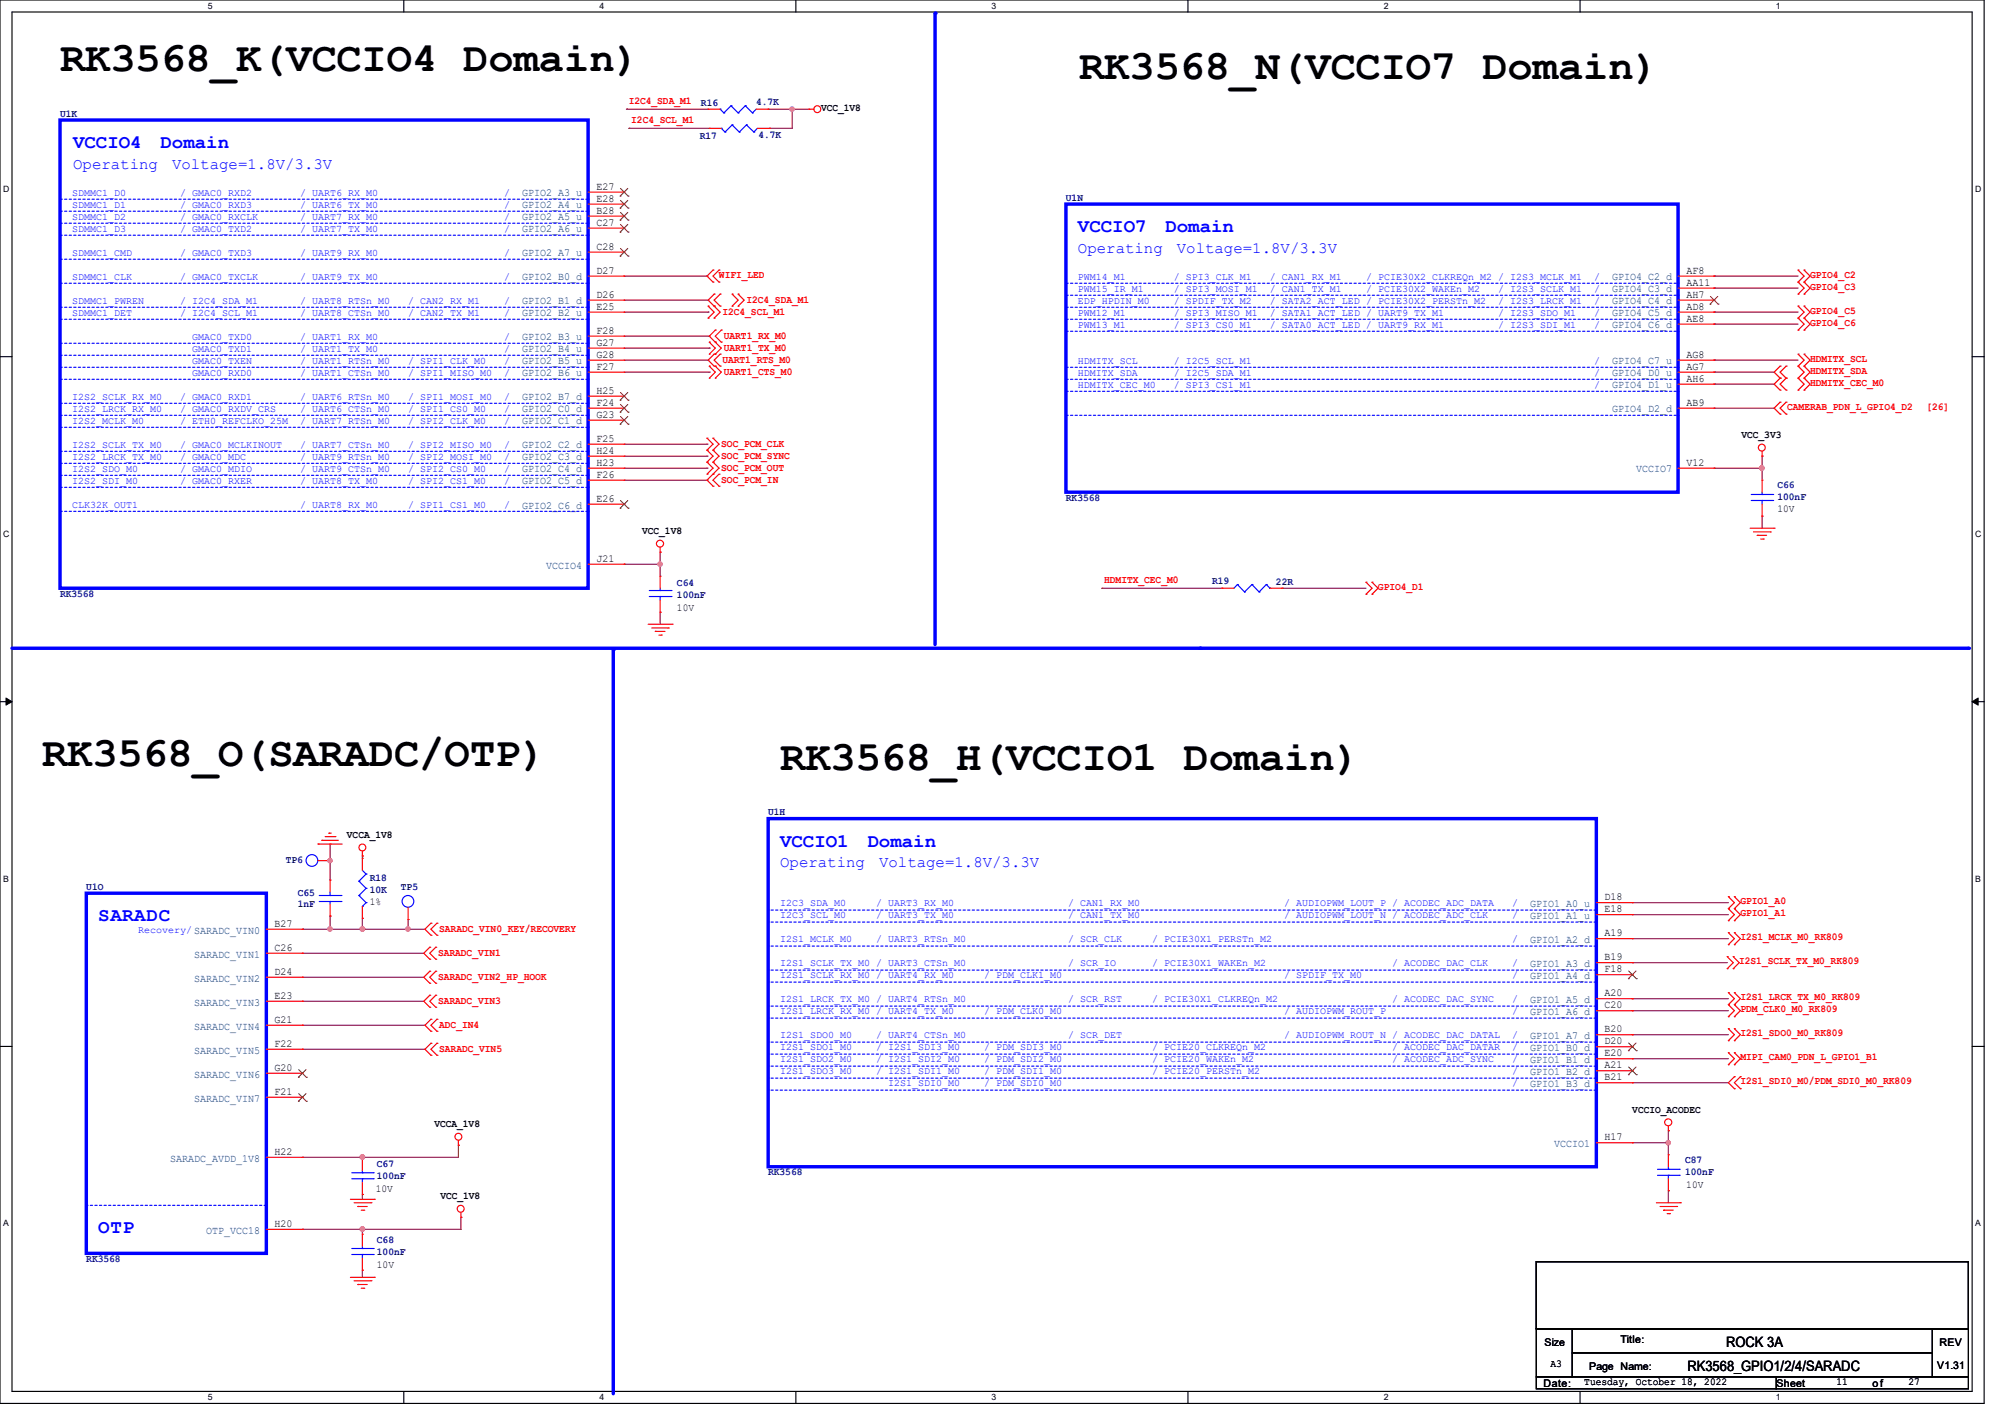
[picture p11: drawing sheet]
<svg xmlns="http://www.w3.org/2000/svg" width="297mm" height="210mm" viewBox="0 0 297 210" stroke-linecap="round" stroke-linejoin="round" font-family="sans-serif">
<defs><g id="words">
<g font-size="6.2">
<text x="8.9" y="10.5">RK3568_K(VCCIO4 Domain)</text>
<text x="159.9" y="11.8">RK3568_N(VCCIO7 Domain)</text>
<text x="6.2" y="113.5">RK3568_O(SARADC/OTP)</text>
<text x="115.6" y="114">RK3568_H(VCCIO1 Domain)</text>
</g>
<g font-size="2.8" fill="#00f">
<text x="10.8" y="21.9">VCCIO4</text>
<text x="23.8" y="21.9">Domain</text>
<text x="159.7" y="34.4">VCCIO7</text>
<text x="172.6" y="34.4">Domain</text>
<text x="115.6" y="125.4">VCCIO1</text>
<text x="128.5" y="125.4">Domain</text>
<text x="14.6" y="136.4">SARADC</text>
<text x="14.6" y="182.7">OTP</text>
</g>
<g font-size="2.3" fill="#00f">
<text x="10.8" y="25">Operating</text>
<text x="25.5" y="25">Voltage=1.8V/3.3V</text>
<text x="159.7" y="37.5">Operating</text>
<text x="174.3" y="37.5">Voltage=1.8V/3.3V</text>
<text x="115.6" y="128.5">Operating</text>
<text x="130.2" y="128.5">Voltage=1.8V/3.3V</text>
</g>
<g font-size="2.1">
<text x="250" y="203">RK3568_GPIO1/2/4/SARADC</text>
<text x="255.7" y="199.5">ROCK 3A</text>
</g>
<g font-size="1.6" fill="#00007f">
<text x="8.9" y="17.3">U1K</text>
<text x="103.8" y="15.7">R16</text>
<text x="112" y="15.5">4.7K</text>
<text x="103.7" y="20.7">R17</text>
<text x="112.3" y="20.5">4.7K</text>
<text x="157.9" y="29.7">U1N</text>
<text x="157.9" y="74.2">RK3568</text>
<text x="263.3" y="72.2">C66</text>
<text x="263.3" y="74">100nF</text>
<text x="8.9" y="88.4">RK3568</text>
<text x="100.3" y="86.8">C64</text>
<text x="100.3" y="88.6">100nF</text>
<text x="179.6" y="86.4">R19</text>
<text x="189" y="86.6">22R</text>
<text x="113.8" y="120.7">U1H</text>
<text x="12.8" y="131.8">U1O</text>
<text x="42.3" y="127.8">TP6</text>
<text x="54.8" y="130.5">R18</text>
<text x="59.4" y="131.8">TP5</text>
<text x="44.1" y="132.7">C65</text>
<text x="44.1" y="134.3">1nF</text>
<text x="54.8" y="132.3">10K</text>
<text x="55.8" y="172.8">C67</text>
<text x="249.6" y="172.3">C87</text>
<text x="55.8" y="174.6">100nF</text>
<text x="113.8" y="174.1">RK3568</text>
<text x="249.6" y="174.1">100nF</text>
<text x="55.8" y="184.1">C68</text>
<text x="55.8" y="185.8">100nF</text>
<text x="12.8" y="186.9">RK3568</text>
</g>
<g font-size="1.6" fill="#f00">
<text x="93.1" y="15.4">I2C4_SDA_M1</text>
<text x="93.5" y="18.2">I2C4_SCL_M1</text>
<text x="106.5" y="41.1">WIFI_LED</text>
<text x="268.1" y="41.1">GPIO4_C2</text>
<text x="107" y="46.6">I2C4_SCL_M1</text>
<text x="110.6" y="44.8">I2C4_SDA_M1</text>
<text x="268.1" y="42.9">GPIO4_C3</text>
<text x="268.1" y="46.4">GPIO4_C5</text>
<text x="107" y="53.7">UART1_RTS_M0</text>
<text x="107.2" y="51.9">UART1_TX_M0</text>
<text x="107.2" y="50.2">UART1_RX_M0</text>
<text x="268.1" y="53.5">HDMITX_SCL</text>
<text x="268.1" y="48.2">GPIO4_C6</text>
<text x="107.2" y="55.5">UART1_CTS_M0</text>
<text x="268.1" y="57.1">HDMITX_CEC_M0</text>
<text x="268.1" y="55.3">HDMITX_SDA</text>
<text x="264.7" y="60.7">CAMERAB_PDN_L_GPIO4_D2</text>
<text x="285.4" y="60.7">[26]</text>
<text x="106.8" y="67.9">SOC_PCM_SYNC</text>
<text x="106.8" y="69.7">SOC_PCM_OUT</text>
<text x="106.8" y="66.2">SOC_PCM_CLK</text>
<text x="106.8" y="71.5">SOC_PCM_IN</text>
<text x="163.6" y="86.4">HDMITX_CEC_M0</text>
<text x="204.1" y="87.3">GPIO4_D1</text>
<text x="257.8" y="133.9">GPIO1_A0</text>
<text x="257.8" y="135.7">GPIO1_A1</text>
<text x="64.9" y="141.6">SARADC_VIN1</text>
<text x="65.1" y="138">SARADC_VIN0_KEY/RECOVERY</text>
<text x="257.6" y="142.8">I2S1_SCLK_TX_M0_RK809</text>
<text x="257.8" y="139.2">I2S1_MCLK_M0_RK809</text>
<text x="64.9" y="145.1">SARADC_VIN2_HP_HOOK</text>
<text x="64.9" y="148.7">SARADC_VIN3</text>
<text x="257.8" y="149.9">PDM_CLK0_M0_RK809</text>
<text x="257.8" y="148.1">I2S1_LRCK_TX_M0_RK809</text>
<text x="65.1" y="155.8">SARADC_VIN5</text>
<text x="65.1" y="152.2">ADC_IN4</text>
<text x="257.8" y="153.5">I2S1_SDO0_M0_RK809</text>
<text x="257.8" y="157">MIPI_CAM0_PDN_L_GPIO1_B1</text>
<text x="257.8" y="160.6">I2S1_SDI0_M0/PDM_SDI0_M0_RK809</text>
</g>
<g font-size="1.6">
<text x="121.6" y="16.4">VCC_1V8</text>
<text x="88.3" y="28.1">E27</text>
<text x="88.3" y="29.8">E28</text>
<text x="88.3" y="31.6">B28</text>
<text x="88.3" y="33.4">C27</text>
<text x="88.3" y="37">C28</text>
<text x="88.3" y="40.5">D27</text>
<text x="249.8" y="40.5">AF8</text>
<text x="88.3" y="44.1">D26</text>
<text x="88.3" y="45.8">E25</text>
<text x="249.8" y="42.3">AA11</text>
<text x="249.8" y="44.1">AH7</text>
<text x="249.8" y="45.8">AD8</text>
<text x="249.8" y="47.6">AE8</text>
<text x="88.3" y="49.4">F28</text>
<text x="88.3" y="51.2">G27</text>
<text x="88.3" y="53">G28</text>
<text x="249.8" y="53">AG8</text>
<text x="88.3" y="54.7">F27</text>
<text x="88.3" y="58.3">H25</text>
<text x="249.8" y="54.7">AG7</text>
<text x="249.8" y="56.5">AH6</text>
<text x="88.3" y="60.1">F24</text>
<text x="88.3" y="61.8">G23</text>
<text x="88.3" y="65.4">F25</text>
<text x="249.8" y="60.1">AB9</text>
<text x="258" y="64.9">VCC_3V3</text>
<text x="88.3" y="67.2">H24</text>
<text x="88.3" y="69">H23</text>
<text x="88.3" y="70.7">F26</text>
<text x="249.8" y="69">V12</text>
<text x="88.3" y="74.3">E26</text>
<text x="263.3" y="75.9">10V</text>
<text x="88.3" y="83.2">J21</text>
<text x="95.1" y="79.2">VCC_1V8</text>
<text x="100.3" y="90.5">10V</text>
<text x="51.4" y="124.1">VCCA_1V8</text>
<text x="40.7" y="137.2">B27</text>
<text x="54.8" y="134">1%</text>
<text x="237.7" y="133.3">D18</text>
<text x="237.7" y="135.1">E18</text>
<text x="40.7" y="140.8">C26</text>
<text x="237.7" y="138.6">A19</text>
<text x="237.7" y="142.2">B19</text>
<text x="237.7" y="144">F18</text>
<text x="40.7" y="144.4">D24</text>
<text x="40.7" y="147.9">E23</text>
<text x="237.7" y="147.5">A20</text>
<text x="237.7" y="149.3">C20</text>
<text x="40.7" y="151.5">G21</text>
<text x="40.7" y="155">F22</text>
<text x="237.7" y="152.9">B20</text>
<text x="237.7" y="154.6">D20</text>
<text x="40.7" y="158.6">G20</text>
<text x="237.7" y="156.4">E20</text>
<text x="237.7" y="158.2">A21</text>
<text x="237.7" y="160">B21</text>
<text x="40.7" y="162.1">F21</text>
<text x="64.3" y="167">VCCA_1V8</text>
<text x="241.8" y="164.8">VCCIO_ACODEC</text>
<text x="40.7" y="171">H22</text>
<text x="237.7" y="168.9">H17</text>
<text x="55.7" y="176.5">10V</text>
<text x="65.2" y="177.6">VCC_1V8</text>
<text x="249.8" y="176">10V</text>
<text x="40.7" y="181.7">H20</text>
<text x="55.8" y="187.7">10V</text>
<text x="228.8" y="199.3">Size</text>
<text x="229.7" y="202.5">A3</text>
<text x="235.4" y="202.9">Page Name:</text>
<text x="240" y="199">Title:</text>
<text x="287" y="202.7">V1.31</text>
<text x="287.3" y="199.3">REV</text>
<text x="228.6" y="205.4">Date:</text>
<text x="234.7" y="205.1">Tuesday, October 18, 2022</text>
<text x="263.1" y="205.4">Sheet</text>
<text x="272" y="205.1">11</text>
<text x="277.4" y="205.4">o f</text>
<text x="282.7" y="205.1">27</text>
</g>
<g font-size="1.6" fill="#003f7f">
<text x="77.3" y="29.1">GPIO2_A3_u</text>
<text x="77.3" y="30.9">GPIO2_A4_u</text>
<text x="77.3" y="32.6">GPIO2_A5_u</text>
<text x="77.3" y="34.4">GPIO2_A6_u</text>
<text x="77.3" y="38">GPIO2_A7_u</text>
<text x="77.3" y="41.5">GPIO2_B0_d</text>
<text x="238.8" y="41.5">GPIO4_C2_d</text>
<text x="77.3" y="45.1">GPIO2_B1_d</text>
<text x="77.3" y="46.9">GPIO2_B2_u</text>
<text x="238.8" y="43.3">GPIO4_C3_d</text>
<text x="238.8" y="45.1">GPIO4_C4_d</text>
<text x="238.8" y="46.9">GPIO4_C5_d</text>
<text x="77.3" y="50.4">GPIO2_B3_u</text>
<text x="77.3" y="52.2">GPIO2_B4_u</text>
<text x="77.3" y="54">GPIO2_B5_u</text>
<text x="238.8" y="48.6">GPIO4_C6_d</text>
<text x="238.8" y="54">GPIO4_C7_u</text>
<text x="77.3" y="55.8">GPIO2_B6_u</text>
<text x="77.3" y="59.3">GPIO2_B7_d</text>
<text x="238.8" y="55.8">GPIO4_D0_u</text>
<text x="238.8" y="57.5">GPIO4_D1_u</text>
<text x="77.3" y="61.1">GPIO2_C0_d</text>
<text x="77.3" y="62.9">GPIO2_C1_d</text>
<text x="238.8" y="61.1">GPIO4_D2_d</text>
<text x="77.3" y="66.4">GPIO2_C2_d</text>
<text x="77.3" y="68.2">GPIO2_C3_d</text>
<text x="77.3" y="70">GPIO2_C4_d</text>
<text x="77.3" y="71.8">GPIO2_C5_d</text>
<text x="242.4" y="70">VCCIO7</text>
<text x="77.3" y="75.3">GPIO2_C6_d</text>
<text x="80.9" y="84.2">VCCIO4</text>
<text x="226.7" y="134.3">GPIO1_A0_u</text>
<text x="226.7" y="136.1">GPIO1_A1_u</text>
<text x="28.8" y="141.8">SARADC_VIN1</text>
<text x="226.7" y="139.7">GPIO1_A2_d</text>
<text x="226.7" y="143.2">GPIO1_A3_d</text>
<text x="28.8" y="145.4">SARADC_VIN2</text>
<text x="28.8" y="148.9">SARADC_VIN3</text>
<text x="226.7" y="145">GPIO1_A4_d</text>
<text x="226.7" y="148.6">GPIO1_A5_d</text>
<text x="28.8" y="152.5">SARADC_VIN4</text>
<text x="226.7" y="150.3">GPIO1_A6_d</text>
<text x="226.7" y="153.9">GPIO1_A7_d</text>
<text x="226.7" y="155.7">GPIO1_B0_d</text>
<text x="28.8" y="156">SARADC_VIN5</text>
<text x="28.8" y="159.6">SARADC_VIN6</text>
<text x="226.7" y="157.4">GPIO1_B1_d</text>
<text x="226.7" y="159.2">GPIO1_B2_d</text>
<text x="226.7" y="161">GPIO1_B3_d</text>
<text x="28.8" y="163.2">SARADC_VIN7</text>
<text x="25.2" y="172">SARADC_AVDD_1V8</text>
<text x="230.3" y="169.9">VCCIO1</text>
<text x="30.6" y="182.7">OTP_VCC18</text>
</g>
<g font-size="1.5" fill="#00f">
<text x="10.7" y="29">SDMMC1_D0</text>
<text x="26.7" y="29">/ GMAC0_RXD2</text>
<text x="44.4" y="29">/ UART6_RX_M0</text>
<text x="74.7" y="29">/</text>
<text x="10.7" y="30.7">SDMMC1_D1</text>
<text x="10.7" y="34.3">SDMMC1_D3</text>
<text x="10.7" y="32.5">SDMMC1_D2</text>
<text x="26.7" y="32.5">/ GMAC0_RXCLK</text>
<text x="26.7" y="34.3">/ GMAC0_TXD2</text>
<text x="26.7" y="30.7">/ GMAC0_RXD3</text>
<text x="44.4" y="32.5">/ UART7_RX_M0</text>
<text x="44.4" y="34.3">/ UART7_TX_M0</text>
<text x="44.5" y="30.7">/ UART6_TX_M0</text>
<text x="74.7" y="30.7">/</text>
<text x="74.7" y="34.3">/</text>
<text x="74.7" y="32.5">/</text>
<text x="10.7" y="37.8">SDMMC1_CMD</text>
<text x="10.7" y="41.4">SDMMC1_CLK</text>
<text x="26.7" y="37.8">/ GMAC0_TXD3</text>
<text x="26.7" y="41.4">/ GMAC0_TXCLK</text>
<text x="44.4" y="37.8">/ UART9_RX_M0</text>
<text x="44.4" y="41.4">/ UART9_TX_M0</text>
<text x="74.7" y="41.4">/</text>
<text x="74.7" y="37.8">/</text>
<text x="159.7" y="41.4">PWM14_M1</text>
<text x="173.9" y="41.4">/ SPI3_CLK_M1</text>
<text x="188.1" y="41.4">/ CAN1_RX_M1</text>
<text x="202.4" y="41.4">/ PCIE30X2_CLKREQn_M2 / I2S3_MCLK_M1</text>
<text x="236.1" y="41.4">/</text>
<text x="10.7" y="45">SDMMC1_PWREN</text>
<text x="10.7" y="46.7">SDMMC1_DET</text>
<text x="26.7" y="45">/ I2C4_SDA_M1</text>
<text x="26.7" y="46.7">/ I2C4_SCL_M1</text>
<text x="44.4" y="45">/ UART8_RTSn_M0</text>
<text x="44.5" y="46.7">/ UART8_CTSn_M0</text>
<text x="60.5" y="45">/ CAN2_RX_M1</text>
<text x="60.5" y="46.7">/ CAN2_TX_M1</text>
<text x="74.7" y="46.7">/</text>
<text x="74.7" y="45">/</text>
<text x="159.7" y="46.7">PWM12_M1</text>
<text x="159.7" y="45">EDP_HPDIN_M0</text>
<text x="159.7" y="43.2">PWM15_IR_M1</text>
<text x="173.9" y="43.2">/ SPI3_MOSI_M1</text>
<text x="173.9" y="46.7">/ SPI3_MISO_M1</text>
<text x="173.9" y="45">/ SPDIF_TX_M2</text>
<text x="188.1" y="45">/ SATA2_ACT_LED / PCIE30X2_PERSTn_M2</text>
<text x="188.1" y="43.2">/ CAN1_TX_M1</text>
<text x="188.1" y="46.7">/ SATA1_ACT_LED / UART9_TX_M1</text>
<text x="202.4" y="43.2">/ PCIE30X2_WAKEn_M2</text>
<text x="221.9" y="43.2">/ I2S3_SCLK_M1</text>
<text x="221.9" y="46.7">/ I2S3_SDO_M1</text>
<text x="221.9" y="45">/ I2S3_LRCK_M1</text>
<text x="236.1" y="45">/</text>
<text x="236.1" y="46.7">/</text>
<text x="236.1" y="43.2">/</text>
<text x="28.4" y="50.3">GMAC0_TXD0</text>
<text x="28.4" y="52.1">GMAC0_TXD1</text>
<text x="28.4" y="53.8">GMAC0_TXEN</text>
<text x="44.4" y="52.1">/ UART1_TX_M0</text>
<text x="44.4" y="50.3">/ UART1_RX_M0</text>
<text x="44.5" y="53.8">/ UART1_RTSn_M0</text>
<text x="60.5" y="53.8">/ SPI1_CLK_M0</text>
<text x="74.7" y="50.3">/</text>
<text x="74.7" y="53.8">/</text>
<text x="74.7" y="52.1">/</text>
<text x="159.7" y="48.5">PWM13_M1</text>
<text x="159.7" y="53.8">HDMITX_SCL</text>
<text x="173.9" y="48.5">/ SPI3_CS0_M1</text>
<text x="173.9" y="53.8">/ I2C5_SCL_M1</text>
<text x="188.1" y="48.5">/ SATA0_ACT_LED / UART9_RX_M1</text>
<text x="221.9" y="48.5">/ I2S3_SDI_M1</text>
<text x="236.1" y="53.8">/</text>
<text x="236.1" y="48.5">/</text>
<text x="10.7" y="59.2">I2S2_SCLK_RX_M0</text>
<text x="26.7" y="59.2">/ GMAC0_RXD1</text>
<text x="28.4" y="55.6">GMAC0_RXD0</text>
<text x="44.5" y="55.6">/ UART1_CTSn_M0</text>
<text x="44.5" y="59.2">/ UART6_RTSn_M0</text>
<text x="60.5" y="55.6">/ SPI1_MISO_M0</text>
<text x="60.5" y="59.2">/ SPI1_MOSI_M0</text>
<text x="74.7" y="55.6">/</text>
<text x="74.7" y="59.2">/</text>
<text x="159.7" y="57.4">HDMITX_CEC_M0</text>
<text x="159.7" y="55.6">HDMITX_SDA</text>
<text x="173.9" y="55.6">/ I2C5_SDA_M1</text>
<text x="173.9" y="57.4">/ SPI3_CS1_M1</text>
<text x="236.1" y="57.4">/</text>
<text x="236.1" y="55.6">/</text>
<text x="10.7" y="61">I2S2_LRCK_RX_M0</text>
<text x="10.7" y="62.7">I2S2_MCLK_M0</text>
<text x="26.7" y="61">/ GMAC0_RXDV_CRS</text>
<text x="26.7" y="62.7">/ ETH0_REFCLKO_25M</text>
<text x="44.4" y="62.7">/ UART7_RTSn_M0</text>
<text x="44.4" y="61">/ UART6_CTSn_M0</text>
<text x="60.5" y="61">/ SPI1_CS0_M0</text>
<text x="60.5" y="62.7">/ SPI2_CLK_M0</text>
<text x="74.7" y="62.7">/</text>
<text x="74.7" y="61">/</text>
<text x="10.7" y="68.1">I2S2_LRCK_TX_M0</text>
<text x="10.7" y="66.3">I2S2_SCLK_TX_M0</text>
<text x="10.7" y="69.9">I2S2_SDO_M0</text>
<text x="10.7" y="71.6">I2S2_SDI_M0</text>
<text x="26.7" y="66.3">/ GMAC0_MCLKINOUT</text>
<text x="26.7" y="69.9">/ GMAC0_MDIO</text>
<text x="26.7" y="71.6">/ GMAC0_RXER</text>
<text x="26.7" y="68.1">/ GMAC0_MDC</text>
<text x="44.4" y="68.1">/ UART9_RTSn_M0</text>
<text x="44.4" y="66.3">/ UART7_CTSn_M0</text>
<text x="44.4" y="71.6">/ UART8_TX_M0</text>
<text x="44.5" y="69.8">/ UART9_CTSn_M0</text>
<text x="60.5" y="66.3">/ SPI2_MISO_M0</text>
<text x="60.5" y="71.6">/ SPI2_CS1_M0</text>
<text x="60.5" y="68.1">/ SPI2_MOSI_M0</text>
<text x="60.5" y="69.9">/ SPI2_CS0_M0</text>
<text x="74.7" y="71.6">/</text>
<text x="74.7" y="69.8">/</text>
<text x="74.7" y="66.3">/</text>
<text x="74.7" y="68.1">/</text>
<text x="10.7" y="75.2">CLK32K_OUT1</text>
<text x="44.5" y="75.2">/ UART8_RX_M0</text>
<text x="60.5" y="75.2">/ SPI1_CS1_M0</text>
<text x="74.7" y="75.2">/</text>
<text x="115.6" y="134.2">I2C3_SDA_M0</text>
<text x="115.6" y="136">I2C3_SCL_M0</text>
<text x="129.8" y="134.2">/ UART3_RX_M0</text>
<text x="129.8" y="136">/ UART3_TX_M0</text>
<text x="158.2" y="136">/ CAN1_TX_M0</text>
<text x="158.2" y="134.2">/ CAN1_RX_M0</text>
<text x="190.2" y="134.2">/ AUDIOPWM_LOUT_P / ACODEC_ADC_DATA</text>
<text x="190.2" y="136">/ AUDIOPWM_LOUT_N / ACODEC_ADC_CLK</text>
<text x="224" y="136">/</text>
<text x="224" y="134.2">/</text>
<text x="20.4" y="138.1">Recovery/ SARADC_VIN0</text>
<text x="115.6" y="143.1">I2S1_SCLK_TX_M0 / UART3_CTSn_M0</text>
<text x="115.6" y="139.6">I2S1_MCLK_M0</text>
<text x="129.8" y="139.6">/ UART3_RTSn_M0</text>
<text x="158.2" y="139.6">/ SCR_CLK</text>
<text x="158.2" y="143.1">/ SCR_IO</text>
<text x="170.7" y="143.1">/ PCIE30X1_WAKEn_M2</text>
<text x="170.7" y="139.6">/ PCIE30X1_PERSTn_M2</text>
<text x="206.2" y="143.1">/ ACODEC_DAC_CLK</text>
<text x="224" y="139.6">/</text>
<text x="224" y="143.1">/</text>
<text x="115.6" y="144.9">I2S1_SCLK_RX_M0 / UART4_RX_M0</text>
<text x="115.6" y="148.5">I2S1_LRCK_TX_M0 / UART4_RTSn_M0</text>
<text x="145.8" y="144.9">/ PDM_CLK1_M0</text>
<text x="158.2" y="148.5">/ SCR_RST</text>
<text x="170.7" y="148.5">/ PCIE30X1_CLKREQn_M2</text>
<text x="190.2" y="144.9">/ SPDIF_TX_M0</text>
<text x="206.2" y="148.5">/ ACODEC_DAC_SYNC</text>
<text x="224" y="148.5">/</text>
<text x="224" y="144.9">/</text>
<text x="115.6" y="155.6">I2S1_SDO1_M0</text>
<text x="115.6" y="153.8">I2S1_SDO0_M0</text>
<text x="115.6" y="150.2">I2S1_LRCK_RX_M0 / UART4_TX_M0</text>
<text x="129.8" y="153.8">/ UART4_CTSn_M0</text>
<text x="129.8" y="155.6">/ I2S1_SDI3_M0</text>
<text x="145.8" y="150.2">/ PDM_CLK0_M0</text>
<text x="145.8" y="155.6">/ PDM_SDI3_M0</text>
<text x="158.2" y="153.8">/ SCR_DET</text>
<text x="170.7" y="155.6">/ PCIE20_CLKREQn_M2</text>
<text x="190.2" y="150.2">/ AUDIOPWM_ROUT_P</text>
<text x="190.2" y="153.8">/ AUDIOPWM_ROUT_N / ACODEC_DAC_DATAL</text>
<text x="206.2" y="155.6">/ ACODEC_DAC_DATAR</text>
<text x="224" y="155.6">/</text>
<text x="224" y="150.2">/</text>
<text x="224" y="153.8">/</text>
<text x="115.6" y="157.4">I2S1_SDO2_M0</text>
<text x="115.6" y="159.1">I2S1_SDO3_M0</text>
<text x="129.8" y="157.4">/ I2S1_SDI2_M0</text>
<text x="129.8" y="159.1">/ I2S1_SDI1_M0</text>
<text x="131.6" y="160.9">I2S1_SDI0_M0</text>
<text x="145.8" y="159.1">/ PDM_SDI1_M0</text>
<text x="145.8" y="160.9">/ PDM_SDI0_M0</text>
<text x="145.8" y="157.4">/ PDM_SDI2_M0</text>
<text x="170.7" y="159.1">/ PCIE20_PERSTn_M2</text>
<text x="170.7" y="157.4">/ PCIE20_WAKEn_M2</text>
<text x="206.2" y="157.4">/ ACODEC_ADC_SYNC</text>
<text x="224" y="159.1">/</text>
<text x="224" y="160.9">/</text>
<text x="224" y="157.4">/</text>
</g>
<g font-size="1.3">
<text x="30.8" y="1.3">5</text>
<text x="88.8" y="1.3">4</text>
<text x="146.9" y="1.3">3</text>
<text x="205" y="1.3">2</text>
<text x="263.1" y="1.3">1</text>
<text x=".5" y="28.4">D</text>
<text x="292.6" y="28.4">D</text>
<text x=".5" y="79.5">C</text>
<text x="292.6" y="79.5">C</text>
<text x=".5" y="130.6">B</text>
<text x="292.6" y="130.6">B</text>
<text x=".5" y="181.7">A</text>
<text x="292.6" y="181.7">A</text>
<text x="30.8" y="207.4">5</text>
<text x="88.8" y="207.4">4</text>
<text x="146.9" y="207.4">3</text>
<text x="205" y="207.4">2</text>
<text x="263.1" y="207.4">1</text>
</g>
</g></defs>
<path d="M0 0h293.9v207.9h-293.9zM1.8 1.8h290.3v204.3h-290.3z" fill="none" stroke="#000" stroke-width=".17"/>
<g fill="#fff">
<path d="M30.8 .2h.7v1.4h-.7z"/>
<path d="M30.8 206.2h.7v1.4h-.7z"/>
</g>
<path d="M59.8 0v1.8M59.8 206.1v1.8" fill="none" stroke="#000" stroke-width=".17"/>
<g fill="#fff">
<path d="M88.8 .2h.7v1.4h-.7z"/>
<path d="M88.8 206.2h.7v1.4h-.7z"/>
</g>
<path d="M117.9 0v1.8M117.9 206.1v1.8" fill="none" stroke="#000" stroke-width=".17"/>
<g fill="#fff">
<path d="M146.9 .2h.7v1.4h-.7z"/>
<path d="M146.9 206.2h.7v1.4h-.7z"/>
</g>
<path d="M176 0v1.8M176 206.1v1.8" fill="none" stroke="#000" stroke-width=".17"/>
<g fill="#fff">
<path d="M205 .2h.7v1.4h-.7z"/>
<path d="M205 206.2h.7v1.4h-.7z"/>
</g>
<path d="M234.1 0v1.8M234.1 206.1v1.8" fill="none" stroke="#000" stroke-width=".17"/>
<g fill="#fff">
<path d="M263.1 .2h.6v1.4h-.6z"/>
<path d="M263.1 206.2h.6v1.4h-.6z"/>
<path d="M.5 27.3h.9v1.4h-.9z"/>
<path d="M292.6 27.3h.9v1.4h-.9z"/>
<path d="M.5 78.4h.9v1.4h-.9z"/>
<path d="M292.6 78.4h.9v1.4h-.9z"/>
</g>
<path d="M0 52.8h1.8M292.1 52.8h1.8" fill="none" stroke="#000" stroke-width=".17"/>
<g fill="#fff">
<path d="M.5 129.5h.8v1.4h-.8z"/>
<path d="M292.6 129.5h.8v1.4h-.8z"/>
</g>
<path d="M0 103.9h1.8M292.1 103.9h1.8" fill="none" stroke="#000" stroke-width=".17"/>
<path d="M.9 103.4l.9 .5-.9 .5zM292.1 103.9l.9-.5v1z" fill="#000" stroke="#000" stroke-width=".15"/>
<g fill="#fff">
<path d="M.5 180.5h.8v1.4h-.8z"/>
<path d="M292.6 180.5h.8v1.4h-.8z"/>
</g>
<path d="M0 155h1.8M292.1 155h1.8" fill="none" stroke="#000" stroke-width=".17"/>
<path d="M1.8 96h176" fill="none" stroke="#00f" stroke-width=".51"/>
<circle cx="177.8" cy="96" r=".25" fill="#00f"/>
<path d="M177.8 96h113.8" fill="none" stroke="#00f" stroke-width=".51"/>
<circle cx="291.6" cy="96" r=".25" fill="#00f"/>
<path d="M90.8 96.2v110.2" fill="none" stroke="#00f" stroke-width=".51"/>
<circle cx="90.8" cy="96.2" r=".25" fill="#00f"/>
<path d="M164.1 172.8h.1" fill="none" stroke="#000" stroke-width=".17"/>
<path d="M138.5 1.9v93.6" fill="none" stroke="#00f" stroke-width=".51"/>
<circle cx="138.5" cy="1.9" r=".25" fill="#00f"/>
<g fill="none" stroke="#7f003f" stroke-width=".17">
<path d="M92.8 16.2h.1M92.8 16.2h12.1M93.2 19h.1M93.2 19h11.9M113.8 16.2h.1M113.8 16.2h6M114 19h.1M117.3 16.2h.1M117.3 16.2v2.8h-3.3M92.5 53.3h12.4M92.5 55.1h12.6M92.5 44.4h12.4"/>
<path d="M92.5 46.2h12.4M92.5 40.9h12.2M92.5 51.6h12.6M92.5 49.8h12.6M104.7 40.9h.1M104.9 44.4h.1M104.9 46.2h.1M104.9 53.3h.1M105.1 51.6h.1M105.1 49.8h.1M105.1 55.1h.1M253.9 56.9h.1"/>
<path d="M253.9 53.3h.1M253.9 55.1h.1M253.9 40.9h.1M253.9 42.7h.1M253.9 46.2h.1M253.9 48h.1M253.9 56.9h8.9M253.9 53.3h12.5M253.9 55.1h8.9M253.9 46.2h12.5M253.9 40.9h12.5M253.9 42.7h12.5"/>
<path d="M253.9 48h12.5M92.5 69.3h12.2M92.5 67.6h12.2M92.5 65.8h12.2M92.5 71.1h12.2M104.7 67.6h.1M104.7 69.3h.1M104.7 65.8h.1M104.7 71.1h.1M253.9 69.3h.1M253.9 60.5h.1M253.9 69.3h7.1"/>
<path d="M253.9 60.5h8.9M261 67.6h.1M261 69.3h.1M261 76.5h.1M261 67.6v3.5M261 76.5v1.7M92.5 83.6h.1M92.5 83.6h5.3M97.8 81.8h.1M97.8 83.6h.1M97.8 90.7h.1M97.8 81.8v3.5"/>
<path d="M97.8 90.7v1.8M163.2 87.1h.1M163.2 87.1h17.8M189.9 87.1h.1M189.9 87.1h12.5M44.8 137.6h.1M44.8 137.6h18.1M48.9 127.5h.1M48.9 125h.1M48.9 135.7h.1M48.9 137.6h.1M48.9 125v5.3"/>
<path d="M48.9 135.7v1.9M53.7 126.8h.1M53.7 136h.1M53.7 137.6h.1M53.7 126.8v.3M53.7 136v1.6M60.5 136.2h.1M60.5 137.6h.1M60.5 136.2v1.4M241.8 133.7h.1M241.8 135.5h.1M241.8 139h.1"/>
<path d="M241.8 133.7h14.2M241.8 135.5h14.2M241.8 139h14.2M44.8 144.7h.1M44.8 151.8h.1M44.8 155.4h.1M44.8 141.2h.1M44.8 148.3h.1M44.8 144.7h18M44.8 151.8h18.1M44.8 155.4h18.1M44.8 141.2h18"/>
<path d="M44.8 148.3h18M241.8 156.8h.1M241.8 153.2h.1M241.8 147.9h.1M241.8 149.7h.1M241.8 142.6h.1M241.8 156.8h14.2M241.8 153.2h14.2M241.8 147.9h14.2M241.8 149.7h14.2M241.8 142.6h14.1M44.8 171.4h.1"/>
<path d="M53.7 176.9h.1M53.7 171.4h.1M53.7 171.4v.2M53.7 176.9v.7M67.9 169.6h.1M67.9 169.6v1.8h-23.1M241.8 169.2h.1M241.8 160.4h.1M241.8 169.2h5.3M241.8 160.4h14.2M247.1 167.5h.1M247.1 169.2h.1"/>
<path d="M247.1 176.4h.1M247.1 167.5v3.5M247.1 176.4v1.7M44.8 182.1h.1M53.7 188.1h.1M53.7 182.1h.1M53.7 182.1v.7M53.7 188.1v1.1M68.3 180.3h.1M68.3 180.3v1.8h-23.5"/>
</g>
<g fill="#f0f" stroke="#f0f" stroke-width=".17">
<circle cx="261" cy="69.3" r=".34"/>
<circle cx="97.8" cy="83.5" r=".32"/>
<circle cx="117.3" cy="16.2" r=".32"/>
<circle cx="48.9" cy="127.5" r=".32"/>
<circle cx="53.7" cy="171.4" r=".34"/>
<circle cx="53.7" cy="182" r=".34"/>
<circle cx="48.9" cy="137.6" r=".32"/>
<circle cx="60.4" cy="137.6" r=".32"/>
<circle cx="53.7" cy="137.6" r=".34"/>
<circle cx="247.1" cy="169.2" r=".32"/>
</g>
<g fill="none" stroke="#f00" stroke-width=".17">
<path d="M104.9 16.2h.1M104.9 16.2h1.8M105.1 19h.1M105.1 19h1.7M112 16.2h1.8M112.2 19h1.8M113.8 16.2h.1M114 19h.1M119.8 16.2h.1M119.8 16.2h.8M87.1 28.4h5.4M87.1 30.2h5.4"/>
<path d="M87.1 32h5.4M87.1 33.8h5.4M87.1 37.3h5.4M92.5 28.4h.1M92.5 30.2h.1M92.5 32h.1M92.5 33.8h.1M92.5 37.3h.1M87.1 40.9h5.4M87.1 44.4h5.4M87.1 46.2h5.4M87.1 49.8h5.4"/>
<path d="M87.1 51.6h5.4M87.1 53.3h5.4M87.1 55.1h5.4M87.1 58.7h5.4M92.5 40.9h.1M92.5 44.4h.1M92.5 46.2h.1M92.5 49.8h.1M92.5 51.6h.1M92.5 53.3h.1M92.5 55.1h.1M92.5 58.7h.1"/>
<path d="M104.9 47.1h.1M104.9 45.3h.1M104.9 45.3l.9 .9-.9 .9M105.1 52.5h.1M105.1 50.7h.1M105.1 56h.1M105.1 54.2h.1M105.1 50.7l.9 .9-.9 .9M105.1 54.2l.9 .9-.9 .9M105.6 41.8h.1M105.6 40h.1M105.6 40l-.9 .9 .9 .9"/>
<path d="M105.8 47.1h.1M105.8 45.3h.1M105.8 52.5h.1M105.8 54.2h.1M105.8 43.6h.1M105.8 43.6l-.9 .8 1.8 1.8-.9 .9M105.8 52.5l-.9 .8 .9 .9M106 52.5h.1M106 50.7h.1M106 56h.1M106 54.2h.1M106 48.9h.1"/>
<path d="M106 48.9l-.9 .9 1.7 1.8-.8 .9M106 54.2l.8 .9-.8 .9M106.5 40h.1M106.5 41.8h.1M106.5 40l-.9 .9 .9 .9M106.7 54.2h.1M106.7 52.5h.1M106.7 45.3h.1M106.7 43.6h.1M106.7 52.5l-.9 .8 .9 .9M106.7 43.6l-.9 .8 .9 .9M106.8 50.7h.1"/>
<path d="M106.8 48.9h.1M106.8 48.9l-.8 .9 .8 .9M108.5 45.3h.1M108.5 43.6h.1M108.5 43.6l.8 .8-.8 .9M109.3 45.3h.1M109.3 43.6h.1M109.3 43.6l.9 .8-.9 .9M248.6 40.9h5.3M248.6 44.4h5.3M248.6 46.2h5.3M248.6 53.3h5.3"/>
<path d="M248.6 55.1h5.3M248.6 42.7h5.3M248.6 48h5.3M248.6 56.9h5.3M253.9 40.9h.1M253.9 42.7h.1M253.9 44.4h.1M253.9 46.2h.1M253.9 48h.1M253.9 53.3h.1M253.9 55.1h.1M253.9 56.9h.1"/>
<path d="M263.7 56h.1M263.7 57.8h.1M263.7 54.2h.1M263.7 59.6h.1M263.7 56l-.9 .9 .9 .9M263.7 54.2l-.9 .9 .9 .9M263.7 59.6l-.9 .9 .9 .8M264.6 57.8h.1M264.6 56h.1M264.6 54.2h.1M264.6 59.6h.1M264.6 56l-.9 .9 .9 .9"/>
<path d="M264.6 59.6l-.9 .9 .9 .8M264.6 54.2l-.9 .9 .9 .9M266.4 57.8h.1M266.4 56h.1M266.4 54.2h.1M266.4 52.5h.1M266.4 41.8h.1M266.4 40h.1M266.4 43.6h.1M266.4 47.1h.1M266.4 45.3h.1M266.4 48.9h.1"/>
<path d="M266.4 52.5l.9 .8-.9 .9M266.4 56l.9 .9-.9 .9M266.4 54.2l.9 .9-.9 .9M266.4 40l.9 .9-.9 .9M266.4 41.8l.9 .9-.9 .9M266.4 45.3l.9 .9-.9 .9M266.4 47.1l.9 .9-.9 .9M267.3 57.8h.1M267.3 56h.1M267.3 54.2h.1M267.3 52.5h.1M267.3 41.8h.1"/>
<path d="M267.3 40h.1M267.3 43.6h.1M267.3 47.1h.1M267.3 45.3h.1M267.3 48.9h.1M267.3 56l.8 .9-.8 .9M267.3 52.5l.8 .8-.8 .9M267.3 54.2l.8 .9-.8 .9M267.3 40l.8 .9-.8 .9M267.3 41.8l.8 .9-.8 .9M267.3 45.3l.8 .9-.8 .9M267.3 47.1l.8 .9-.8 .9"/>
<path d="M87.1 60.5h5.4M87.1 62.2h5.4M87.1 65.8h5.4M87.1 67.6h5.4M87.1 69.3h5.4M87.1 71.1h5.4M87.1 74.7h5.4M92.5 60.5h.1M92.5 62.2h.1M92.5 65.8h.1M92.5 67.6h.1M92.5 69.3h.1"/>
<path d="M92.5 71.1h.1M92.5 74.7h.1M104.7 68.5h.1M104.7 66.7h.1M104.7 70.2h.1M104.7 64.9h.1M104.7 66.7l.9 .9-.9 .9M104.7 68.5l.9 .8-.9 .9M104.7 64.9l.9 .9-.9 .9M105.6 68.5h.1M105.6 66.7h.1M105.6 70.2h.1"/>
<path d="M105.6 64.9h.1M105.6 72h.1M105.6 66.7l.9 .9-.9 .9M105.6 68.5l.9 .8-1.8 1.8 .9 .9M105.6 64.9l.9 .9-.9 .9M106.5 72h.1M106.5 70.2h.1M106.5 70.2l-.9 .9 .9 .9M248.6 60.5h5.3M248.6 69.3h5.3M253.9 60.5h.1M253.9 69.3h.1"/>
<path d="M259.2 78.2h3.6M259.8 78.8h2.5M260.3 79.3h.1M260.3 79.3h1.4M260.8 79.8h.4M261 67.6h.1M261 71.1h.1M261 76.5h.1M261 66.8v.8M261 71.1v1.8M261 74.7v1.8M261.2 79.8h.1"/>
<path d="M262.3 78.8h.1M262.8 78.2h.1M263.7 61.3h.1M264.6 61.3h.1M87.1 83.6h5.4M92.5 83.6h.1M96 92.5h3.6M96.6 93h2.4M97.1 93.5h.1M97.1 93.5h1.4M97.6 94.1h.4M97.8 81.8h.1"/>
<path d="M97.8 85.3h.1M97.8 90.7h.1M97.8 81.1v.7M97.8 85.3v1.8M97.8 88.9v1.8M98 94.1h.1M99 93h.1M99.6 92.5h.1M181 87.1h.1M181 87.1h1.8M188.1 87.1h1.8M189.9 87.1h.1"/>
<path d="M202.4 88h.1M202.4 86.2h.1M202.4 86.2l.8 .9-.8 .9M203.2 88h.1M203.2 86.2h.1M203.2 86.2l.9 .9-.9 .9M39.5 137.6h5.3M44.8 137.6h.1M47.1 125h.1M47.1 125h3.6M47.1 127.5h1.8M47.7 124.5h.1"/>
<path d="M47.7 124.5h2.4M48.2 123.9h1.4M48.7 123.4h.1M48.7 123.4h.4M48.9 127.5h.1M48.9 135.7h.1M48.9 130.3h.1M48.9 130.3v1.8M48.9 133.9v1.8M49.6 123.9h.1M53.7 126.8h.1M53.7 127.1h.1"/>
<path d="M53.7 136h.1M53.7 126.1v.7M53.7 127.1v1.8M53.7 134.2v1.8M60.5 136.2h.1M60.5 134.4v1.8M63.8 136.7h.1M63.8 138.5h.1M63.8 136.7l-.9 .9 .9 .9M64.7 138.5h.1M64.7 136.7h.1M64.7 136.7l-.9 .9 .9 .9"/>
<path d="M236.5 133.7h5.3M236.5 135.5h5.3M236.5 139h5.3M241.8 133.7h.1M241.8 135.5h.1M241.8 139h.1M256 132.8h.1M256 134.6h.1M256 136.4h.1M256 138.1h.1M256 139.9h.1M256 132.8l.9 .9-.9 .9"/>
<path d="M256 134.6l.9 .9-.9 .9M256 138.1l.9 .9-.9 .9M256.9 132.8h.1M256.9 134.6h.1M256.9 136.4h.1M256.9 138.1h.1M256.9 139.9h.1M256.9 132.8l.9 .9-.9 .9M256.9 134.6l.9 .9-.9 .9M256.9 138.1l.9 .9-.9 .9M39.5 141.2h5.3M39.5 144.7h5.3"/>
<path d="M39.5 148.3h5.3M39.5 151.8h5.3M39.5 155.4h5.3M39.5 159h5.3M44.8 141.2h.1M44.8 144.7h.1M44.8 148.3h.1M44.8 151.8h.1M44.8 155.4h.1M44.8 159h.1M63.7 143.8h.1M63.7 145.6h.1"/>
<path d="M63.7 140.3h.1M63.7 142.1h.1M63.7 147.4h.1M63.7 149.2h.1M63.7 143.8l-.9 .9 .9 .9M63.7 140.3l-.9 .9 .9 .9M63.7 147.4l-.9 .9 .9 .9M63.8 154.5h.1M63.8 156.3h.1M63.8 151h.1M63.8 152.7h.1M63.8 154.5l-.9 .9 .9 .9"/>
<path d="M63.8 151l-.9 .8 .9 .9M64.6 145.6h.1M64.6 143.8h.1M64.6 142.1h.1M64.6 140.3h.1M64.6 149.2h.1M64.6 147.4h.1M64.6 143.8l-.9 .9 .9 .9M64.6 140.3l-.9 .9 .9 .9M64.6 147.4l-.9 .9 .9 .9M64.7 156.3h.1M64.7 154.5h.1"/>
<path d="M64.7 152.7h.1M64.7 151h.1M64.7 154.5l-.9 .9 .9 .9M64.7 151l-.9 .8 .9 .9M236.5 142.6h5.3M236.5 144.4h5.3M236.5 147.9h5.3M236.5 149.7h5.3M236.5 153.2h5.3M236.5 155h5.3M236.5 156.8h5.3M236.5 158.6h5.3"/>
<path d="M241.8 142.6h.1M241.8 144.4h.1M241.8 147.9h.1M241.8 149.7h.1M241.8 153.2h.1M241.8 155h.1M241.8 156.8h.1M241.8 158.6h.1M255.9 141.7h.1M255.9 143.5h.1M255.9 141.7l.9 .9-.9 .9M256 155.9h.1"/>
<path d="M256 157.7h.1M256 148.8h.1M256 150.6h.1M256 147h.1M256 152.4h.1M256 154.1h.1M256 155.9l.9 .9-.9 .9M256 148.8l.9 .9-.9 .9M256 147l.9 .9-.9 .9M256 152.4l.9 .8-.9 .9M256.8 141.7h.1M256.8 143.5h.1"/>
<path d="M256.8 141.7l.8 .9-.8 .9M256.9 155.9h.1M256.9 157.7h.1M256.9 148.8h.1M256.9 150.6h.1M256.9 159.5h.1M256.9 147h.1M256.9 152.4h.1M256.9 154.1h.1M256.9 155.9l.9 .9-.9 .9M256.9 148.8l.9 .9-.9 .9M256.9 159.5l-.9 .9 .9 .8"/>
<path d="M256.9 147l.9 .9-.9 .9M256.9 152.4l.9 .8-.9 .9M257.8 159.5h.1M257.8 159.5l-.9 .9 .9 .8M39.5 162.5h5.3M39.5 171.4h5.3M44.8 162.5h.1M44.8 171.4h.1M51.9 177.6h3.6M52.5 178.1h2.4M53 178.7h.1M53 178.7h1.4"/>
<path d="M53.5 179.2h.4M53.7 171.6h.1M53.7 176.9h.1M53.7 171.6v1.8M53.7 175.1v1.8M53.9 179.2h.1M54.9 178.1h.1M55.5 177.6h.1M67.9 169.6h.1M67.9 168.9v.7M68.3 179.6v.7M236.5 160.4h5.3"/>
<path d="M236.5 169.2h5.3M241.8 160.4h.1M241.8 169.2h.1M245.4 178.1h3.5M245.9 178.7h2.5M246.4 179.2h.1M246.4 179.2h1.5M247 179.7h.3M247.1 167.5h.1M247.1 171h.1M247.1 176.4h.1M247.1 166.8v.7"/>
<path d="M247.1 171v1.8M247.1 174.6v1.8M247.3 179.7h.1M248.4 178.7h.1M248.9 178.1h.1M256.9 161.2h.1M257.8 161.2h.1M39.5 182.1h5.3M44.8 182.1h.1M51.9 189.2h3.6M52.5 189.7h2.4M53 190.2h.1"/>
<path d="M53 190.2h1.4M53.5 190.8h.4M53.7 182.8h.1M53.7 188.1h.1M53.7 182.8v1.8M53.7 186.4v1.7M53.9 190.8h.1M54.9 189.7h.1M55.5 189.2h.1M68.3 180.3h.1"/>
<circle cx="121.1" cy="16.2" r=".51"/>
<circle cx="261" cy="66.3" r=".51"/>
<circle cx="97.8" cy="80.5" r=".52"/>
<circle cx="53.7" cy="125.5" r=".51"/>
<circle cx="67.9" cy="168.4" r=".51"/>
<circle cx="68.2" cy="179" r=".51"/>
<circle cx="247.1" cy="166.2" r=".52"/>
</g>
<path d="M227.6 186.9h64v9.9h-64zM227.6 196.8h5.3v7.1h-5.3zM232.9 196.8h53.4v3.6h-53.4zM286.3 196.8h5.3v7.1h-5.3zM227.6 203.9h35.5v1.8h-35.5zM232.9 200.4h53.4v3.5h-53.4zM263.1 203.9h28.5v1.8h-28.5z" fill="none" stroke="#000" stroke-width=".17"/>
<g fill="none" stroke="#00f" stroke-width=".17">
<path d="M106.7 16.2h.1M106.7 16.2l.5 .5M106.8 19h.1M106.8 19l.6 .6M107.2 16.7h.1M107.4 19.6h.1M108.3 15.7h.1M108.3 15.7l1 1M108.3 15.7l-1.1 1M108.5 18.5h.1M108.5 18.5l1 1.1M108.5 18.5l-1.1 1.1"/>
<path d="M109.3 16.7h.1M109.5 19.6h.1M110.4 15.7h.1M110.4 15.7l1.1 1M110.4 15.7l-1.1 1M110.6 18.5h.1M110.6 18.5l1.1 1.1M110.6 18.5l-1.1 1.1M111.5 16.7h.1M111.7 19.6h.1M112 16.2l-.5 .5M112.2 19l-.5 .6"/>
<path d="M259.4 74.1h3.2M259.4 73.2h3.2M261 73.2h.1M261 74.1h.1M261 72.9v.3M261 74.1v.6M262.6 74.1h.1M262.6 73.2h.1M96.2 88.3h3.2M96.2 87.5h3.2M97.8 87.5h.1M97.8 88.3h.1"/>
<path d="M97.8 87.1v.4M97.8 88.3v.6M99.4 88.3h.1M99.4 87.5h.1M183.3 86.6h.1M183.3 86.6l-.5 .5M183.3 86.6l1.1 1.1M184.4 87.7h.1M185.5 86.6h.1M185.5 86.6l-1.1 1.1M185.5 86.6l1 1.1M186.5 87.7h.1"/>
<path d="M187.6 86.6h.1M187.6 86.6l-1.1 1.1M187.6 86.6l.5 .5M188.1 87.1h.1M47.3 132.6h3.2M47.3 133.5h3.2M48.9 133.5h.1M48.9 132.6h.1M48.9 132.1v.5M48.9 133.5v.4M50.5 132.6h.1M50.5 133.5h.1"/>
<path d="M53.2 130.5h.1M53.2 132.6h.1M53.2 130.5l1 1.1M53.2 132.6l1 1.1M53.7 134.2h.1M53.7 128.9l.5 .6M54.2 129.5h.1M54.2 131.6h.1M54.2 133.7h.1M54.2 129.5l-1 1M54.2 131.6l-1 1M54.2 133.7l-.5 .5"/>
<path d="M52.1 174.6h3.2M52.1 173.7h3.2M53.7 173.7h.1M53.7 174.6h.1M53.7 173.4v.3M53.7 174.6v.5M55.3 174.6h.1M55.3 173.7h.1M245.5 174.1h3.3M245.5 173.2h3.3M247.1 173.2h.1M247.1 174.1h.1"/>
<path d="M247.1 172.8v.4M247.1 174.1v.5M248.8 174.1h.1M248.8 173.2h.1M52.1 185.8h3.2M52.1 184.9h3.2M53.7 184.9h.1M53.7 185.8h.1M53.7 184.6v.3M53.7 185.8v.6M55.3 185.8h.1M55.3 184.9h.1"/>
<circle cx="46.2" cy="127.4" r=".87"/>
<circle cx="60.4" cy="133.5" r=".87"/>
</g>
<path d="M8.9 17.8h78.2v69.3h-78.2zM157.9 30.2h90.7v42.7h-90.7zM12.8 132.3h26.7v53.3h-26.7zM113.8 121.2h122.7v51.6h-122.7z" fill="none" stroke="#00f" stroke-width=".51"/>
<g fill="none" stroke="#00f" stroke-width=".17" stroke-dasharray=".3 .3">
<path d="M8.9 34.8h78.2M8.9 29.5h78.2M8.9 31.3h78.2M8.9 38.4h78.2M8.9 33.1h78.2M87.1 34.8h.1M87.1 29.5h.1M87.1 31.3h.1M87.1 38.4h.1M87.1 33.1h.1M8.9 52.6h78.2M8.9 54.4h78.2"/>
<path d="M8.9 50.8h78.2M8.9 45.5h78.2M8.9 56.2h78.2M8.9 47.3h78.2M8.9 42h78.2M8.9 59.7h78.2M87.1 52.6h.1M87.1 54.4h.1M87.1 50.8h.1M87.1 45.5h.1M87.1 56.2h.1M87.1 47.3h.1"/>
<path d="M87.1 42h.1M87.1 59.7h.1M157.9 43.7h90.7M157.9 56.2h90.7M157.9 47.3h90.7M157.9 58h90.7M157.9 49.1h90.7M157.9 42h90.7M157.9 45.5h90.7M157.9 54.4h90.7M248.6 43.7h.1M248.6 56.2h.1"/>
<path d="M248.6 47.3h.1M248.6 58h.1M248.6 49.1h.1M248.6 42h.1M248.6 45.5h.1M248.6 54.4h.1M8.9 63.3h78.2M8.9 61.5h78.2M8.9 70.4h78.2M8.9 75.7h78.2M8.9 68.6h78.2M8.9 72.2h78.2"/>
<path d="M8.9 66.8h78.2M87.1 63.3h.1M87.1 61.5h.1M87.1 70.4h.1M87.1 75.7h.1M87.1 68.6h.1M87.1 72.2h.1M87.1 66.8h.1M157.9 61.5h90.7M248.6 61.5h.1M113.8 134.8h.1M113.8 136.6h.1"/>
<path d="M236.5 134.8h-122.7M236.5 136.6h-122.7M113.8 140.1h.1M113.8 143.7h.1M113.8 149h.1M113.8 150.8h.1M113.8 154.3h.1M113.8 156.1h.1M113.8 157.9h.1M113.8 159.7h.1M113.8 145.5h.1M236.5 140.1h-122.7"/>
<path d="M236.5 143.7h-122.7M236.5 149h-122.7M236.5 150.8h-122.7M236.5 154.3h-122.7M236.5 156.1h-122.7M236.5 157.9h-122.7M236.5 159.7h-122.7M236.5 145.5h-122.7M12.8 178.5h.1M39.5 178.5h-26.7M113.8 161.5h.1M236.5 161.5h-122.7"/>
</g>
<g fill="none" stroke="#7f3f00" stroke-width=".15">
<path d="M91.9 29h.1M91.9 30.8h.1M91.9 32.6h.1M91.9 34.4h.1M91.9 37.9h.1M91.9 27.9l1.1 1.1M91.9 29.7l1.1 1.1M91.9 31.5l1.1 1.1M91.9 33.2l1.1 1.2M91.9 36.8l1.1 1.1M93 27.9l-1.1 1.1M93 29.7l-1.1 1.1"/>
<path d="M93 31.5l-1.1 1.1M93 33.2l-1.1 1.2M93 36.8l-1.1 1.1M93 29h.1M93 30.8h.1M93 32.6h.1M93 34.4h.1M93 37.9h.1M91.9 59.3h.1M91.9 58.1l1.1 1.2M91.9 59.9l1.1 1.1M93 58.1l-1.1 1.2"/>
<path d="M93 59.9l-1.1 1.1M93 59.3h.1M253.3 45h.1M253.4 43.9l1.1 1.1M254.5 43.9l-1.2 1.1M254.5 45h.1M91.9 61h.1M91.9 62.8h.1M91.9 75.3h.1M91.9 61.7l1.1 1.1M91.9 74.1l1.1 1.2M93 61.7l-1.1 1.1"/>
<path d="M93 74.1l-1.1 1.2M93 61h.1M93 62.8h.1M93 75.3h.1M44.2 159.6h.1M44.2 158.4l1.2 1.2M45.3 158.4l-1.1 1.2M45.4 159.6h.1M241.2 144.9h.1M241.2 155.6h.1M241.2 159.2h.1M241.3 143.8l1.1 1.1"/>
<path d="M241.3 154.5l1.1 1.1M241.3 158l1.1 1.2M242.4 143.8l-1.2 1.1M242.4 154.5l-1.2 1.1M242.4 158l-1.2 1.2M242.4 144.9h.1M242.4 155.6h.1M242.4 159.2h.1M44.2 163.1h.1M44.2 162l1.2 1.1M45.3 162l-1.1 1.1M45.4 163.1h.1"/>
</g>
<use href="#words"/>
</svg>
